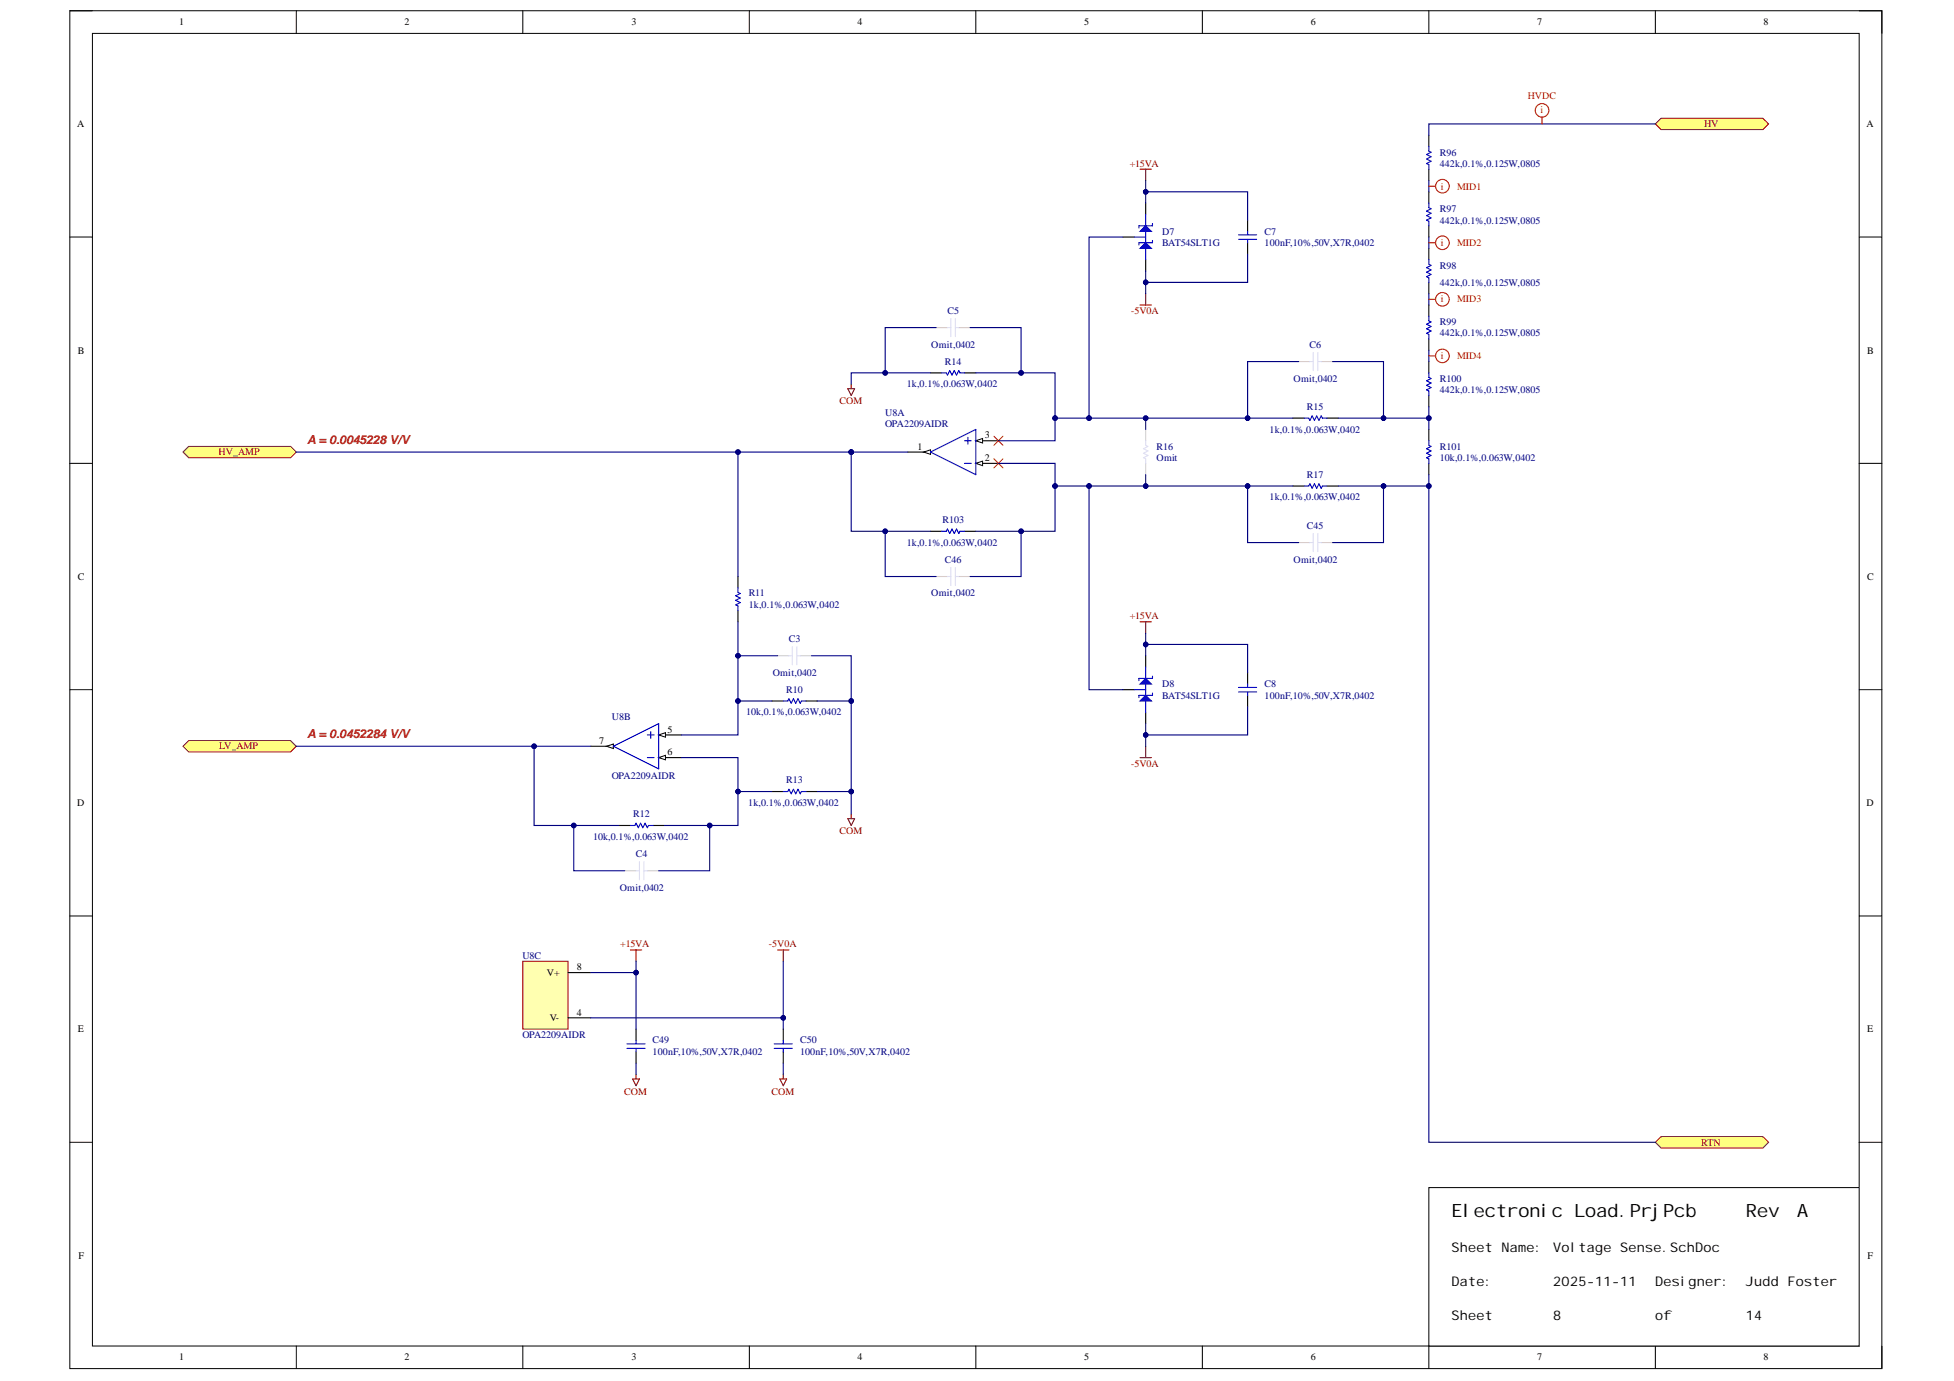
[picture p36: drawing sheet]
<svg xmlns="http://www.w3.org/2000/svg" width="297mm" height="210mm" viewBox="0 0 297 210" stroke-linecap="round" stroke-linejoin="round" font-family="sans-serif">
<defs><g id="words">
<g font-size="2.8">
<text x="220.7" y="185">Electronic Load.PrjPcb</text>
<text x="265.4" y="185">Rev</text>
<text x="273.2" y="185">A</text>
</g>
<g font-size="2">
<text x="220.7" y="190.4">Sheet Name:</text>
<text x="236.1" y="190.4">Voltage Sense.SchDoc</text>
<text x="220.7" y="195.5">Date:</text>
<text x="236.1" y="195.5">2025-11-11</text>
<text x="251.6" y="195.5">Designer:</text>
<text x="265.4" y="195.5">Judd Foster</text>
<text x="220.7" y="200.7">Sheet</text>
<text x="236.1" y="200.7">8</text>
<text x="251.6" y="200.7">of</text>
<text x="265.4" y="200.7">14</text>
</g>
<g font-size="1.9" fill="#980000">
<text x="46.7" y="67.4">A = 0.0045228 V/V</text>
<text x="46.7" y="112.1">A = 0.0452284 V/V</text>
</g>
<g font-size="1.5">
<text x="27.2" y="3.8">1</text>
<text x="61.5" y="3.8">2</text>
<text x="96" y="3.8">3</text>
<text x="130.3" y="3.8">4</text>
<text x="164.8" y="3.8">5</text>
<text x="199.3" y="3.8">6</text>
<text x="233.7" y="3.8">7</text>
<text x="268.1" y="3.8">8</text>
<text x="11.8" y="19.4">A</text>
<text x="283.7" y="19.4">A</text>
<text x="11.8" y="53.7">B</text>
<text x="283.8" y="53.7">B</text>
<text x="139.5" y="68.4">1</text>
<text x="149.7" y="70">2</text>
<text x="149.7" y="66.6">3</text>
<text x="11.8" y="88.1">C</text>
<text x="283.8" y="88.1">C</text>
<text x="91.1" y="113.1">7</text>
<text x="101.5" y="111.4">5</text>
<text x="101.5" y="114.7">6</text>
<text x="11.8" y="122.5">D</text>
<text x="283.7" y="122.5">D</text>
<text x="83.1" y="148.3">V+</text>
<text x="87.7" y="147.4">8</text>
<text x="83.6" y="155.2">V-</text>
<text x="87.7" y="154.4">4</text>
<text x="11.8" y="156.9">E</text>
<text x="283.8" y="156.9">E</text>
<text x="11.9" y="191.3">F</text>
<text x="283.9" y="191.3">F</text>
<text x="27.2" y="206.8">1</text>
<text x="61.5" y="206.8">2</text>
<text x="96" y="206.8">3</text>
<text x="130.3" y="206.8">4</text>
<text x="164.8" y="206.8">5</text>
<text x="199.3" y="206.8">6</text>
<text x="233.7" y="206.8">7</text>
<text x="268.1" y="206.8">8</text>
</g>
<g font-size="1.5" fill="#f00">
<text x="232.2" y="15">HVDC</text>
<text x="234.2" y="17.2">i</text>
<text x="219" y="28.8">i</text>
<text x="221.5" y="28.8">MID1</text>
<text x="219" y="37.4">i</text>
<text x="221.5" y="37.4">MID2</text>
<text x="219" y="46">i</text>
<text x="221.5" y="46">MID3</text>
<text x="219" y="54.6">i</text>
<text x="221.5" y="54.6">MID4</text>
</g>
<g font-size="1.5" fill="#000080">
<text x="218.9" y="23.7">R96</text>
<text x="218.9" y="25.4">442k,0.1%,0.125W,0805</text>
<text x="176.7" y="35.7">D7</text>
<text x="192.2" y="35.7">C7</text>
<text x="218.9" y="32.2">R97</text>
<text x="218.9" y="34">442k,0.1%,0.125W,0805</text>
<text x="176.7" y="37.4">BAT54SLT1G</text>
<text x="192.2" y="37.4">100nF,10%,50V,X7R,0402</text>
<text x="218.9" y="40.8">R98</text>
<text x="144" y="47.7">C5</text>
<text x="218.9" y="43.4">442k,0.1%,0.125W,0805</text>
<text x="141.6" y="52.9">Omit,0402</text>
<text x="199.1" y="52.9">C6</text>
<text x="218.9" y="49.4">R99</text>
<text x="218.9" y="51.1">442k,0.1%,0.125W,0805</text>
<text x="137.9" y="58.9">1k,0.1%,0.063W,0402</text>
<text x="143.6" y="55.4">R14</text>
<text x="196.6" y="58.1">Omit,0402</text>
<text x="218.9" y="58.1">R100</text>
<text x="218.9" y="59.7">442k,0.1%,0.125W,0805</text>
<text x="134.6" y="63.2">U8A</text>
<text x="134.6" y="64.9">OPA2209AIDR</text>
<text x="193" y="65.7">1k,0.1%,0.063W,0402</text>
<text x="198.7" y="62.4">R15</text>
<text x="175.8" y="68.4">R16</text>
<text x="175.8" y="70">Omit</text>
<text x="218.9" y="68.4">R101</text>
<text x="218.9" y="70">10k,0.1%,0.063W,0402</text>
<text x="193" y="76">1k,0.1%,0.063W,0402</text>
<text x="198.7" y="72.7">R17</text>
<text x="137.9" y="83">1k,0.1%,0.063W,0402</text>
<text x="143.3" y="79.5">R103</text>
<text x="198.7" y="80.4">C45</text>
<text x="143.6" y="85.5">C46</text>
<text x="196.6" y="85.5">Omit,0402</text>
<text x="113.8" y="90.7">R11</text>
<text x="113.8" y="92.4">1k,0.1%,0.063W,0402</text>
<text x="141.6" y="90.7">Omit,0402</text>
<text x="119.9" y="97.6">C3</text>
<text x="117.5" y="102.7">Omit,0402</text>
<text x="119.5" y="105.3">R10</text>
<text x="176.7" y="104.4">D8</text>
<text x="176.7" y="106.2">BAT54SLT1G</text>
<text x="192.2" y="104.4">C8</text>
<text x="192.2" y="106.2">100nF,10%,50V,X7R,0402</text>
<text x="93" y="109.4">U8B</text>
<text x="113.4" y="108.7">10k,0.1%,0.063W,0402</text>
<text x="93" y="118.4">OPA2209AIDR</text>
<text x="119.5" y="119.1">R13</text>
<text x="96.2" y="124.2">R12</text>
<text x="113.8" y="122.5">1k,0.1%,0.063W,0402</text>
<text x="90.2" y="127.7">10k,0.1%,0.063W,0402</text>
<text x="96.7" y="130.3">C4</text>
<text x="94.2" y="135.4">Omit,0402</text>
<text x="79.4" y="145.8">U8C</text>
<text x="79.4" y="157.7">OPA2209AIDR</text>
<text x="99.2" y="158.6">C49</text>
<text x="99.2" y="160.4">100nF,10%,50V,X7R,0402</text>
<text x="121.6" y="158.6">C50</text>
<text x="121.6" y="160.4">100nF,10%,50V,X7R,0402</text>
</g>
<g font-size="1.5" fill="#800000">
<text x="259" y="19.4">HV</text>
<text x="171.8" y="25.4">+15VA</text>
<text x="171.9" y="47.7">-5V0A</text>
<text x="127.6" y="61.4">COM</text>
<text x="33.2" y="69.2">HV_AMP</text>
<text x="171.8" y="94.1">+15VA</text>
<text x="33.3" y="113.9">LV_AMP</text>
<text x="171.9" y="116.5">-5V0A</text>
<text x="127.6" y="126.8">COM</text>
<text x="94.3" y="144">+15VA</text>
<text x="116.9" y="144">-5V0A</text>
<text x="94.9" y="166.4">COM</text>
<text x="117.3" y="166.4">COM</text>
<text x="258.6" y="174.1">RTN</text>
</g>
</g></defs>
<path d="M10.6 1.6h275.5v206.4h-275.5z" fill="none" stroke="#000" stroke-width=".15"/>
<path d="M14 5.1h268.6v199.5h-268.6z" fill-rule="evenodd" fill="#fff"/>
<g fill="none" stroke="#000" stroke-width=".15">
<path d="M10.6 1.6h3.4M14 5.1h268.6v199.5h-268.6zM45 1.6v3.5M79.5 1.6v3.5M113.9 1.6v3.5M148.3 1.6v3.5M182.8 1.6v3.5M217.2 1.6v3.5M251.6 1.6v3.5M282.6 1.6h3.5v3.5M10.6 36h3.4M282.6 36h3.5"/>
<path d="M10.6 70.4h3.4M282.6 70.4h3.5M10.6 104.8h3.4M282.6 104.8h3.5M10.6 139.2h3.4M282.6 139.2h3.5M10.6 173.6h3.4M282.6 173.6h3.5M45 204.6v3.4M79.5 204.6v3.4M113.9 204.6v3.4M148.3 204.6v3.4"/>
<path d="M182.8 204.6v3.4M217.2 204.6v3.4M251.6 204.6v3.4M286.1 204.6v3.4"/>
</g>
<path d="M217.2 180.5h65.4v24.1h-65.4z" fill-rule="evenodd" fill="#fff"/>
<path d="M217.2 180.5h65.4v24.1h-65.4z" fill="none" stroke="#000" stroke-width=".15"/>
<path d="M170.7 36h1.7M174.2 30.9v1.7M174.2 39.5v1.7" fill="none" stroke="#000" stroke-width=".17"/>
<path d="M173.3 35.2l.9-.9 .8 .9z" fill="#00f"/>
<path d="M173.3 35.2l.9-.9 .8 .9z" fill="none" stroke="#00f" stroke-width=".17"/>
<path d="M173.3 37.8l.9-.9 .8 .9z" fill="#00f"/>
<g fill="none" stroke="#00f" stroke-width=".17">
<path d="M172.4 36h1.8M173.3 37.8l.9-.9 .8 .9zM174.2 32.6v1.7M174.2 35.2v1.7M174.2 37.8v1.7M175.2 36.5v.4h-2.1v.3M175.2 34v.3h-2.1v.4M217.2 22.3v.7l.3 .1-.6 .4 .6 .3-.6 .4 .6 .3-.6 .4 .3 .1v.7M217.2 30.9v.7l.3 .1-.6 .4 .6 .3-.6 .4 .6 .3-.6 .4 .3 .1v.7M217.2 39.5v.7l.3 .1-.6 .4 .6 .3-.6 .4 .6 .3-.6 .4 .3 .1v.7M217.2 48.1v.7l.3 .1-.6 .4 .6 .3-.6 .4 .6 .3-.6 .4 .3 .1v.7M217.2 56.7v.7l.3 .1-.6 .4 .6 .3-.6 .4 .6 .3-.6 .4 .3 .1v.7"/>
<path d="M217.2 67v.7l.3 .2-.6 .3 .6 .3-.6 .4 .6 .3-.6 .4 .3 .1v.7"/>
</g>
<path d="M217.2 20.6v1.7M217.2 25.7v1.7M217.2 29.2v1.7M217.2 34.3v1.7M217.2 37.8v1.7M217.2 42.9v1.7M217.2 46.4v1.7M217.2 51.5v1.7M217.2 55v1.7M217.2 60.1v1.7M217.2 65.3v1.7M217.2 70.4v1.8" fill="none" stroke="#000" stroke-width=".17"/>
<path d="M251.6 18.8l.9-.8h15.5l.8 .8-.8 .9h-15.5z" fill-rule="evenodd" fill="#ffff80"/>
<path d="M251.6 18.8l.9-.8h15.5l.8 .8-.8 .9h-15.5z" fill="none" stroke="#800000" stroke-width=".15"/>
<path d="M251.6 173.6l.9-.8h15.5l.8 .8-.8 .9h-15.5z" fill-rule="evenodd" fill="#ffff80"/>
<path d="M251.6 173.6l.9-.8h15.5l.8 .8-.8 .9h-15.5z" fill="none" stroke="#800000" stroke-width=".15"/>
<path d="M79.5 146.1h6.9v10.3h-6.9z" fill-rule="evenodd" fill="#ffffb0"/>
<path d="M79.5 146.1h6.9v10.3h-6.9z" fill="none" stroke="#800000" stroke-width=".15"/>
<path d="M138 68.7h3.4M86.4 154.7h3.4M86.4 147.8h3.4M96.7 156.4v1.7M96.7 159.9v1.7M119.1 156.4v1.7M119.1 159.9v1.7" fill="none" stroke="#000" stroke-width=".17"/>
<path d="M95.3 158.7h2.8M95.3 159.3h2.8M96.7 158.1v.6M96.7 159.3v.6M117.7 158.7h2.7M117.7 159.3h2.7M119.1 158.1v.6M119.1 159.3v.6" fill="none" stroke="#00f" stroke-width=".17"/>
<path d="M95.8 144.4h1.7M96.7 144.4v1.7M118.2 144.4h1.7M119.1 144.4v1.7M96.2 164h1l-.5 1zM96.7 163.3v.7M118.6 164h1l-.5 1zM119.1 163.3v.7" fill="none" stroke="#800000" stroke-width=".17"/>
<path d="M140.4 68.7l1-.3v.7z" fill="#f8fcff"/>
<path d="M140.4 68.7l1-.3v.7z" fill="none" stroke="#000" stroke-width=".15"/>
<path d="M148.3 70.4h3.5" fill="none" stroke="#000" stroke-width=".17"/>
<path d="M148.3 70.4l1.1-.3v.7z" fill="#f8fcff"/>
<path d="M148.3 70.4l1.1-.3v.7z" fill="none" stroke="#000" stroke-width=".15"/>
<path d="M148.3 67h3.5" fill="none" stroke="#000" stroke-width=".17"/>
<path d="M148.3 67l1.1-.4v.7z" fill="#f8fcff"/>
<path d="M148.3 67l1.1-.4v.7z" fill="none" stroke="#000" stroke-width=".15"/>
<path d="M141.4 68.7l6.9-3.4v6.9zM146.6 70.4h1M146.6 67h1M147.1 66.5v1" fill="none" stroke="#00f" stroke-width=".17"/>
<path d="M89.8 113.4h3.4" fill="none" stroke="#000" stroke-width=".17"/>
<path d="M92.2 113.4l1-.3v.7z" fill="#f8fcff"/>
<path d="M92.2 113.4l1-.3v.7z" fill="none" stroke="#000" stroke-width=".15"/>
<path d="M100.1 115.1h3.5" fill="none" stroke="#000" stroke-width=".17"/>
<path d="M100.1 115.1l1.1-.3v.7z" fill="#f8fcff"/>
<path d="M100.1 115.1l1.1-.3v.7z" fill="none" stroke="#000" stroke-width=".15"/>
<path d="M100.1 111.7h3.5" fill="none" stroke="#000" stroke-width=".17"/>
<path d="M100.1 111.7l1.1-.3v.6z" fill="#f8fcff"/>
<path d="M100.1 111.7l1.1-.3v.6z" fill="none" stroke="#000" stroke-width=".15"/>
<path d="M143.2 80.8h.7l.1-.4 .4 .7 .3-.7 .4 .7 .3-.7 .4 .7 .1-.3h.7M93.2 113.4l6.9-3.4v6.9zM98.4 115.1h1M98.4 111.7h1M98.9 111.2v1" fill="none" stroke="#00f" stroke-width=".17"/>
<path d="M141.4 80.8h1.8M146.6 80.8h1.7M174.2 99.7v1.7M170.7 104.8h1.7M174.2 108.3v1.7" fill="none" stroke="#000" stroke-width=".17"/>
<path d="M142.3 87.6h1.7M145.8 87.6h1.7" fill="none" stroke="#ccc" stroke-width=".17"/>
<path d="M144 87.6h.5M144.5 86.3v2.7M145.2 86.3v2.7M145.2 87.6h.6" fill="none" stroke="#dbdbff" stroke-width=".17"/>
<path d="M173.3 25.7h1.7M174.2 25.7v1.7M173.3 46.4h1.7M174.2 44.6v1.8" fill="none" stroke="#800000" stroke-width=".17"/>
<path d="M173.3 104l.9-.9 .8 .9z" fill="#00f"/>
<path d="M173.3 104l.9-.9 .8 .9z" fill="none" stroke="#00f" stroke-width=".17"/>
<path d="M173.3 106.5l.9-.8 .8 .8z" fill="#00f"/>
<path d="M172.4 104.8h1.8M173.3 106.5l.9-.8 .8 .8zM174.2 101.4v1.7M174.2 104v1.7M174.2 106.5v1.8M175.2 105.3v.4h-2.1v.3M175.2 102.8v.3h-2.1v.4" fill="none" stroke="#00f" stroke-width=".17"/>
<path d="M173.3 94.5h1.7M174.2 94.5v1.7M173.3 115.2h1.7M174.2 113.4v1.8" fill="none" stroke="#800000" stroke-width=".17"/>
<path d="M197.4 82.5h1.7M200.8 82.5h1.8" fill="none" stroke="#ccc" stroke-width=".17"/>
<path d="M199.1 82.5h.5M199.6 81.1v2.8M200.3 81.1v2.8M200.3 82.5h.5" fill="none" stroke="#dbdbff" stroke-width=".17"/>
<path d="M151.1 66.3l1.4 1.4M151.1 69.7l1.4 1.4M152.5 66.3l-1.4 1.4M152.5 69.7l-1.4 1.4" fill="none" stroke="#f00" stroke-width=".15"/>
<path d="M28.7 112.6h15.5l.8 .8-.8 .9h-15.5l-.9-.9z" fill-rule="evenodd" fill="#ffff80"/>
<path d="M28.7 112.6h15.5l.8 .8-.8 .9h-15.5l-.9-.9z" fill="none" stroke="#800000" stroke-width=".15"/>
<path d="M28.7 67.9h15.5l.8 .8-.8 .9h-15.5l-.9-.9z" fill-rule="evenodd" fill="#ffff80"/>
<path d="M28.7 67.9h15.5l.8 .8-.8 .9h-15.5l-.9-.9z" fill="none" stroke="#800000" stroke-width=".15"/>
<g fill="none" stroke="#000" stroke-width=".17">
<path d="M141.4 56.7h1.8M146.6 56.7h1.7M196.5 73.9h1.8M196.5 63.6h1.8M201.7 73.9h1.7M201.7 63.6h1.7M112.2 87.6v1.7M112.2 92.8v1.7M117.3 106.5h1.8M122.5 106.5h1.7M189.7 102.2v1.8M189.7 105.7v1.7"/>
<path d="M94.1 125.5h1.7M99.3 125.5h1.7M117.3 120.3h1.8M122.5 120.3h1.7"/>
</g>
<path d="M143.2 56.7h.7l.1 .3 .4-.7 .3 .7 .4-.7 .3 .7 .4-.7 .1 .4h.7M198.3 73.9h.6l.2-.4 .4 .7 .3-.7 .4 .7 .3-.7 .3 .7 .2-.3h.7M198.3 63.6h.6l.2 .3 .4-.7 .3 .7 .4-.7 .3 .7 .3-.7 .2 .4h.7M112.2 89.3v.7l.3 .2-.7 .4 .7 .3-.7 .3 .7 .4-.7 .3 .4 .2v.7M119.1 106.5h.7l.1-.3 .4 .7 .3-.7 .4 .7 .3-.7 .3 .7 .2-.4h.7M188.3 104.5h2.7M188.3 105.2h2.7M189.7 104v.5M189.7 105.2v.5M95.8 125.5h.7l.2-.4 .3 .7 .4-.7 .3 .7 .4-.7 .3 .7 .2-.3h.7M119.1 120.3h.7l.1-.3 .4 .7 .3-.7 .4 .7 .3-.7 .3 .7 .2-.4h.7" fill="none" stroke="#00f" stroke-width=".17"/>
<path d="M128.9 59.1h1l-.5 1zM129.4 58.4v.7M128.9 124.4h1l-.5 1.1zM129.4 123.7v.7" fill="none" stroke="#800000" stroke-width=".17"/>
<path d="M142.3 49.8h1.7M145.8 49.8h1.7M197.4 55h1.7M200.8 55h1.8M174.2 65.3v1.7M174.2 70.4v1.8M118.2 99.7h1.7M121.6 99.7h1.8M95 132.3h1.7M98.4 132.3h1.7" fill="none" stroke="#ccc" stroke-width=".17"/>
<g fill="none" stroke="#dbdbff" stroke-width=".17">
<path d="M144 49.8h.5M144.5 48.4v2.8M145.2 48.4v2.8M145.2 49.8h.6M199.1 55h.5M199.6 53.6v2.7M200.3 53.6v2.7M200.3 55h.5M174.2 67v.7l.3 .2-.7 .3 .7 .3-.7 .4 .7 .3-.7 .4 .4 .1v.7M119.9 99.7h.5M120.4 98.3v2.7M121.1 98.3v2.7"/>
<path d="M121.1 99.7h.5M96.7 132.3h.5M97.2 131v2.7M97.9 131v2.7M97.9 132.3h.5"/>
</g>
<path d="M251.6 18.8h-34.4v1.8M217.2 27.4v1.8M217.2 36v1.8M174.2 41.2v3.4M217.2 44.6v1.8M217.2 53.2v1.8" fill="none" stroke="#000080" stroke-width=".17"/>
<circle cx="174.2" cy="42.9" r=".34" fill="#000080"/>
<circle cx="174.2" cy="42.9" r=".34" fill="none" stroke="#000080" stroke-width=".15"/>
<path d="M217.2 72.2v101.4h34.4" fill="none" stroke="#000080" stroke-width=".17"/>
<circle cx="217.2" cy="73.9" r=".34" fill="#000080"/>
<circle cx="217.2" cy="73.9" r=".34" fill="none" stroke="#000080" stroke-width=".15"/>
<path d="M89.8 154.7h29.3v1.7M96.7 161.6v1.7M119.1 161.6v1.7" fill="none" stroke="#000080" stroke-width=".17"/>
<circle cx="119.1" cy="154.7" r=".34" fill="#000080"/>
<circle cx="119.1" cy="154.7" r=".34" fill="none" stroke="#000080" stroke-width=".15"/>
<path d="M119.1 146.1v8.6" fill="none" stroke="#000080" stroke-width=".17"/>
<circle cx="119.1" cy="154.7" r=".34" fill="#000080"/>
<circle cx="119.1" cy="154.7" r=".34" fill="none" stroke="#000080" stroke-width=".15"/>
<path d="M89.8 147.8h6.9v8.6" fill="none" stroke="#000080" stroke-width=".17"/>
<circle cx="96.7" cy="147.8" r=".35" fill="#000080"/>
<circle cx="96.7" cy="147.8" r=".35" fill="none" stroke="#000080" stroke-width=".15"/>
<path d="M96.7 146.1v1.7" fill="none" stroke="#000080" stroke-width=".17"/>
<circle cx="96.7" cy="147.8" r=".35" fill="#000080"/>
<circle cx="96.7" cy="147.8" r=".35" fill="none" stroke="#000080" stroke-width=".15"/>
<path d="M160.4 73.9v6.9h-12.1" fill="none" stroke="#000080" stroke-width=".17"/>
<circle cx="160.4" cy="73.9" r=".34" fill="#000080"/>
<circle cx="160.4" cy="73.9" r=".34" fill="none" stroke="#000080" stroke-width=".15"/>
<circle cx="155.2" cy="80.8" r=".34" fill="#000080"/>
<circle cx="155.2" cy="80.8" r=".34" fill="none" stroke="#000080" stroke-width=".15"/>
<path d="M45 68.7h84.4" fill="none" stroke="#000080" stroke-width=".17"/>
<circle cx="129.4" cy="68.7" r=".34" fill="#000080"/>
<circle cx="129.4" cy="68.7" r=".34" fill="none" stroke="#000080" stroke-width=".15"/>
<circle cx="112.2" cy="68.7" r=".34" fill="#000080"/>
<circle cx="112.2" cy="68.7" r=".34" fill="none" stroke="#000080" stroke-width=".15"/>
<path d="M151.8 70.4h8.6v3.5h36.1" fill="none" stroke="#000080" stroke-width=".17"/>
<circle cx="189.7" cy="73.9" r=".34" fill="#000080"/>
<circle cx="189.7" cy="73.9" r=".34" fill="none" stroke="#000080" stroke-width=".15"/>
<circle cx="174.2" cy="73.9" r=".34" fill="#000080"/>
<circle cx="174.2" cy="73.9" r=".34" fill="none" stroke="#000080" stroke-width=".15"/>
<circle cx="165.5" cy="73.9" r=".35" fill="#000080"/>
<circle cx="165.5" cy="73.9" r=".35" fill="none" stroke="#000080" stroke-width=".15"/>
<circle cx="160.4" cy="73.9" r=".34" fill="#000080"/>
<circle cx="160.4" cy="73.9" r=".34" fill="none" stroke="#000080" stroke-width=".15"/>
<path d="M155.2 80.8v6.8h-7.7" fill="none" stroke="#000080" stroke-width=".17"/>
<circle cx="155.2" cy="80.8" r=".34" fill="#000080"/>
<circle cx="155.2" cy="80.8" r=".34" fill="none" stroke="#000080" stroke-width=".15"/>
<path d="M134.6 80.8v6.8h7.7" fill="none" stroke="#000080" stroke-width=".17"/>
<circle cx="134.6" cy="80.8" r=".34" fill="#000080"/>
<circle cx="134.6" cy="80.8" r=".34" fill="none" stroke="#000080" stroke-width=".15"/>
<path d="M174.2 27.4v3.5" fill="none" stroke="#000080" stroke-width=".17"/>
<circle cx="174.2" cy="29.2" r=".34" fill="#000080"/>
<circle cx="174.2" cy="29.2" r=".34" fill="none" stroke="#000080" stroke-width=".15"/>
<path d="M174.2 110v3.4" fill="none" stroke="#000080" stroke-width=".17"/>
<circle cx="174.2" cy="111.7" r=".34" fill="#000080"/>
<circle cx="174.2" cy="111.7" r=".34" fill="none" stroke="#000080" stroke-width=".15"/>
<path d="M174.2 96.2v3.5" fill="none" stroke="#000080" stroke-width=".17"/>
<circle cx="174.2" cy="98" r=".34" fill="#000080"/>
<circle cx="174.2" cy="98" r=".34" fill="none" stroke="#000080" stroke-width=".15"/>
<path d="M165.6 73.9v30.9h5.1" fill="none" stroke="#000080" stroke-width=".17"/>
<circle cx="165.5" cy="73.9" r=".35" fill="#000080"/>
<circle cx="165.5" cy="73.9" r=".35" fill="none" stroke="#000080" stroke-width=".15"/>
<path d="M210.3 73.9v8.6h-7.7" fill="none" stroke="#000080" stroke-width=".17"/>
<circle cx="210.3" cy="73.9" r=".34" fill="#000080"/>
<circle cx="210.3" cy="73.9" r=".34" fill="none" stroke="#000080" stroke-width=".15"/>
<path d="M189.7 73.9v8.6h7.7" fill="none" stroke="#000080" stroke-width=".17"/>
<circle cx="189.7" cy="73.9" r=".34" fill="#000080"/>
<circle cx="189.7" cy="73.9" r=".34" fill="none" stroke="#000080" stroke-width=".15"/>
<path d="M217.2 61.8v3.5" fill="none" stroke="#000080" stroke-width=".17"/>
<circle cx="217.2" cy="63.6" r=".34" fill="#000080"/>
<circle cx="217.2" cy="63.6" r=".34" fill="none" stroke="#000080" stroke-width=".15"/>
<path d="M170.7 36h-5.1v27.6h-5.2v3.4h-8.6" fill="none" stroke="#000080" stroke-width=".17"/>
<circle cx="165.5" cy="63.6" r=".35" fill="#000080"/>
<circle cx="165.5" cy="63.6" r=".35" fill="none" stroke="#000080" stroke-width=".15"/>
<circle cx="160.4" cy="63.6" r=".34" fill="#000080"/>
<circle cx="160.4" cy="63.6" r=".34" fill="none" stroke="#000080" stroke-width=".15"/>
<path d="M203.4 73.9h13.8" fill="none" stroke="#000080" stroke-width=".17"/>
<circle cx="210.3" cy="73.9" r=".34" fill="#000080"/>
<circle cx="210.3" cy="73.9" r=".34" fill="none" stroke="#000080" stroke-width=".15"/>
<circle cx="217.2" cy="73.9" r=".34" fill="#000080"/>
<circle cx="217.2" cy="73.9" r=".34" fill="none" stroke="#000080" stroke-width=".15"/>
<path d="M103.6 115.1h8.6v10.4h-11.2" fill="none" stroke="#000080" stroke-width=".17"/>
<circle cx="107.9" cy="125.5" r=".35" fill="#000080"/>
<circle cx="107.9" cy="125.5" r=".35" fill="none" stroke="#000080" stroke-width=".15"/>
<circle cx="112.2" cy="120.3" r=".34" fill="#000080"/>
<circle cx="112.2" cy="120.3" r=".34" fill="none" stroke="#000080" stroke-width=".15"/>
<path d="M112.2 120.3h5.1" fill="none" stroke="#000080" stroke-width=".17"/>
<circle cx="112.2" cy="120.3" r=".34" fill="#000080"/>
<circle cx="112.2" cy="120.3" r=".34" fill="none" stroke="#000080" stroke-width=".15"/>
<path d="M124.2 120.3h5.2v3.4" fill="none" stroke="#000080" stroke-width=".17"/>
<circle cx="129.4" cy="120.3" r=".34" fill="#000080"/>
<circle cx="129.4" cy="120.3" r=".34" fill="none" stroke="#000080" stroke-width=".15"/>
<path d="M107.9 125.5v6.8h-7.8" fill="none" stroke="#000080" stroke-width=".17"/>
<circle cx="107.9" cy="125.5" r=".35" fill="#000080"/>
<circle cx="107.9" cy="125.5" r=".35" fill="none" stroke="#000080" stroke-width=".15"/>
<path d="M87.2 125.5v6.8h7.8" fill="none" stroke="#000080" stroke-width=".17"/>
<circle cx="87.2" cy="125.5" r=".34" fill="#000080"/>
<circle cx="87.2" cy="125.5" r=".34" fill="none" stroke="#000080" stroke-width=".15"/>
<path d="M112.2 94.5v17.2h-8.6" fill="none" stroke="#000080" stroke-width=".17"/>
<circle cx="112.2" cy="106.5" r=".34" fill="#000080"/>
<circle cx="112.2" cy="106.5" r=".34" fill="none" stroke="#000080" stroke-width=".15"/>
<circle cx="112.2" cy="99.7" r=".34" fill="#000080"/>
<circle cx="112.2" cy="99.7" r=".34" fill="none" stroke="#000080" stroke-width=".15"/>
<path d="M112.2 68.7v18.9" fill="none" stroke="#000080" stroke-width=".17"/>
<circle cx="112.2" cy="68.7" r=".34" fill="#000080"/>
<circle cx="112.2" cy="68.7" r=".34" fill="none" stroke="#000080" stroke-width=".15"/>
<path d="M129.4 68.7v12.1h12" fill="none" stroke="#000080" stroke-width=".17"/>
<circle cx="129.4" cy="68.7" r=".34" fill="#000080"/>
<circle cx="129.4" cy="68.7" r=".34" fill="none" stroke="#000080" stroke-width=".15"/>
<circle cx="134.6" cy="80.8" r=".34" fill="#000080"/>
<circle cx="134.6" cy="80.8" r=".34" fill="none" stroke="#000080" stroke-width=".15"/>
<path d="M148.3 56.7h12.1v6.9" fill="none" stroke="#000080" stroke-width=".17"/>
<circle cx="160.4" cy="63.6" r=".34" fill="#000080"/>
<circle cx="160.4" cy="63.6" r=".34" fill="none" stroke="#000080" stroke-width=".15"/>
<circle cx="155.2" cy="56.7" r=".34" fill="#000080"/>
<circle cx="155.2" cy="56.7" r=".34" fill="none" stroke="#000080" stroke-width=".15"/>
<path d="M129.4 68.7h8.6" fill="none" stroke="#000080" stroke-width=".17"/>
<circle cx="129.4" cy="68.7" r=".34" fill="#000080"/>
<circle cx="129.4" cy="68.7" r=".34" fill="none" stroke="#000080" stroke-width=".15"/>
<path d="M147.5 49.8h7.7v6.9" fill="none" stroke="#000080" stroke-width=".17"/>
<circle cx="155.2" cy="56.7" r=".34" fill="#000080"/>
<circle cx="155.2" cy="56.7" r=".34" fill="none" stroke="#000080" stroke-width=".15"/>
<path d="M142.3 49.8h-7.7v6.9" fill="none" stroke="#000080" stroke-width=".17"/>
<circle cx="134.6" cy="56.7" r=".34" fill="#000080"/>
<circle cx="134.6" cy="56.7" r=".34" fill="none" stroke="#000080" stroke-width=".15"/>
<path d="M141.4 56.7h-12v1.7" fill="none" stroke="#000080" stroke-width=".17"/>
<circle cx="134.6" cy="56.7" r=".34" fill="#000080"/>
<circle cx="134.6" cy="56.7" r=".34" fill="none" stroke="#000080" stroke-width=".15"/>
<path d="M165.6 63.6h30.9" fill="none" stroke="#000080" stroke-width=".17"/>
<circle cx="165.5" cy="63.6" r=".35" fill="#000080"/>
<circle cx="165.5" cy="63.6" r=".35" fill="none" stroke="#000080" stroke-width=".15"/>
<circle cx="174.2" cy="63.6" r=".34" fill="#000080"/>
<circle cx="174.2" cy="63.6" r=".34" fill="none" stroke="#000080" stroke-width=".15"/>
<circle cx="189.7" cy="63.6" r=".34" fill="#000080"/>
<circle cx="189.7" cy="63.6" r=".34" fill="none" stroke="#000080" stroke-width=".15"/>
<path d="M203.4 63.6h13.8" fill="none" stroke="#000080" stroke-width=".17"/>
<circle cx="210.3" cy="63.6" r=".34" fill="#000080"/>
<circle cx="210.3" cy="63.6" r=".34" fill="none" stroke="#000080" stroke-width=".15"/>
<circle cx="217.2" cy="63.6" r=".34" fill="#000080"/>
<circle cx="217.2" cy="63.6" r=".34" fill="none" stroke="#000080" stroke-width=".15"/>
<path d="M202.6 55h7.7v8.6" fill="none" stroke="#000080" stroke-width=".17"/>
<circle cx="210.3" cy="63.6" r=".34" fill="#000080"/>
<circle cx="210.3" cy="63.6" r=".34" fill="none" stroke="#000080" stroke-width=".15"/>
<path d="M197.4 55h-7.7v8.6" fill="none" stroke="#000080" stroke-width=".17"/>
<circle cx="189.7" cy="63.6" r=".34" fill="#000080"/>
<circle cx="189.7" cy="63.6" r=".34" fill="none" stroke="#000080" stroke-width=".15"/>
<path d="M174.2 63.6v1.7" fill="none" stroke="#000080" stroke-width=".17"/>
<circle cx="174.2" cy="63.6" r=".34" fill="#000080"/>
<circle cx="174.2" cy="63.6" r=".34" fill="none" stroke="#000080" stroke-width=".15"/>
<path d="M174.2 72.2v1.7" fill="none" stroke="#000080" stroke-width=".17"/>
<circle cx="174.2" cy="73.9" r=".34" fill="#000080"/>
<circle cx="174.2" cy="73.9" r=".34" fill="none" stroke="#000080" stroke-width=".15"/>
<path d="M112.2 106.5h5.1" fill="none" stroke="#000080" stroke-width=".17"/>
<circle cx="112.2" cy="106.5" r=".34" fill="#000080"/>
<circle cx="112.2" cy="106.5" r=".34" fill="none" stroke="#000080" stroke-width=".15"/>
<path d="M124.2 106.5h5.2v13.8" fill="none" stroke="#000080" stroke-width=".17"/>
<circle cx="129.4" cy="106.5" r=".34" fill="#000080"/>
<circle cx="129.4" cy="106.5" r=".34" fill="none" stroke="#000080" stroke-width=".15"/>
<circle cx="129.4" cy="120.3" r=".34" fill="#000080"/>
<circle cx="129.4" cy="120.3" r=".34" fill="none" stroke="#000080" stroke-width=".15"/>
<path d="M81.2 113.4h8.6" fill="none" stroke="#000080" stroke-width=".17"/>
<circle cx="81.2" cy="113.4" r=".34" fill="#000080"/>
<circle cx="81.2" cy="113.4" r=".34" fill="none" stroke="#000080" stroke-width=".15"/>
<path d="M45 113.4h36.2v12.1h12.9" fill="none" stroke="#000080" stroke-width=".17"/>
<circle cx="81.2" cy="113.4" r=".34" fill="#000080"/>
<circle cx="81.2" cy="113.4" r=".34" fill="none" stroke="#000080" stroke-width=".15"/>
<circle cx="87.2" cy="125.5" r=".34" fill="#000080"/>
<circle cx="87.2" cy="125.5" r=".34" fill="none" stroke="#000080" stroke-width=".15"/>
<path d="M112.2 99.7h6" fill="none" stroke="#000080" stroke-width=".17"/>
<circle cx="112.2" cy="99.7" r=".34" fill="#000080"/>
<circle cx="112.2" cy="99.7" r=".34" fill="none" stroke="#000080" stroke-width=".15"/>
<path d="M123.4 99.7h6v6.8" fill="none" stroke="#000080" stroke-width=".17"/>
<circle cx="129.4" cy="106.5" r=".34" fill="#000080"/>
<circle cx="129.4" cy="106.5" r=".34" fill="none" stroke="#000080" stroke-width=".15"/>
<path d="M189.7 107.4v4.3h-15.5" fill="none" stroke="#000080" stroke-width=".17"/>
<circle cx="174.2" cy="111.7" r=".34" fill="#000080"/>
<circle cx="174.2" cy="111.7" r=".34" fill="none" stroke="#000080" stroke-width=".15"/>
<path d="M174.2 98h15.5v4.2" fill="none" stroke="#000080" stroke-width=".17"/>
<circle cx="174.2" cy="98" r=".34" fill="#000080"/>
<circle cx="174.2" cy="98" r=".34" fill="none" stroke="#000080" stroke-width=".15"/>
<path d="M189.7 33.5v1.7M189.7 36.9v1.7" fill="none" stroke="#000" stroke-width=".17"/>
<path d="M188.3 35.7h2.7M188.3 36.4h2.7M189.7 35.2v.5M189.7 36.4v.5" fill="none" stroke="#00f" stroke-width=".17"/>
<path d="M189.7 38.6v4.3h-15.5" fill="none" stroke="#000080" stroke-width=".17"/>
<circle cx="174.2" cy="42.9" r=".34" fill="#000080"/>
<circle cx="174.2" cy="42.9" r=".34" fill="none" stroke="#000080" stroke-width=".15"/>
<path d="M174.2 29.2h15.5v4.3" fill="none" stroke="#000080" stroke-width=".17"/>
<circle cx="174.2" cy="29.2" r=".34" fill="#000080"/>
<circle cx="174.2" cy="29.2" r=".34" fill="none" stroke="#000080" stroke-width=".15"/>
<g fill="none" stroke="#f00" stroke-width=".17">
<path d="M234.4 17.8v1M217.2 28.3h1M217.2 36.9h1M217.2 45.5h1M217.2 54.1h1"/>
<circle cx="234.4" cy="16.8" r="1.03"/>
<circle cx="219.3" cy="28.3" r="1.03"/>
<circle cx="219.3" cy="36.9" r="1.04"/>
<circle cx="219.3" cy="54.1" r="1.03"/>
<circle cx="219.3" cy="45.5" r="1.04"/>
</g>
<use href="#words"/>
</svg>
